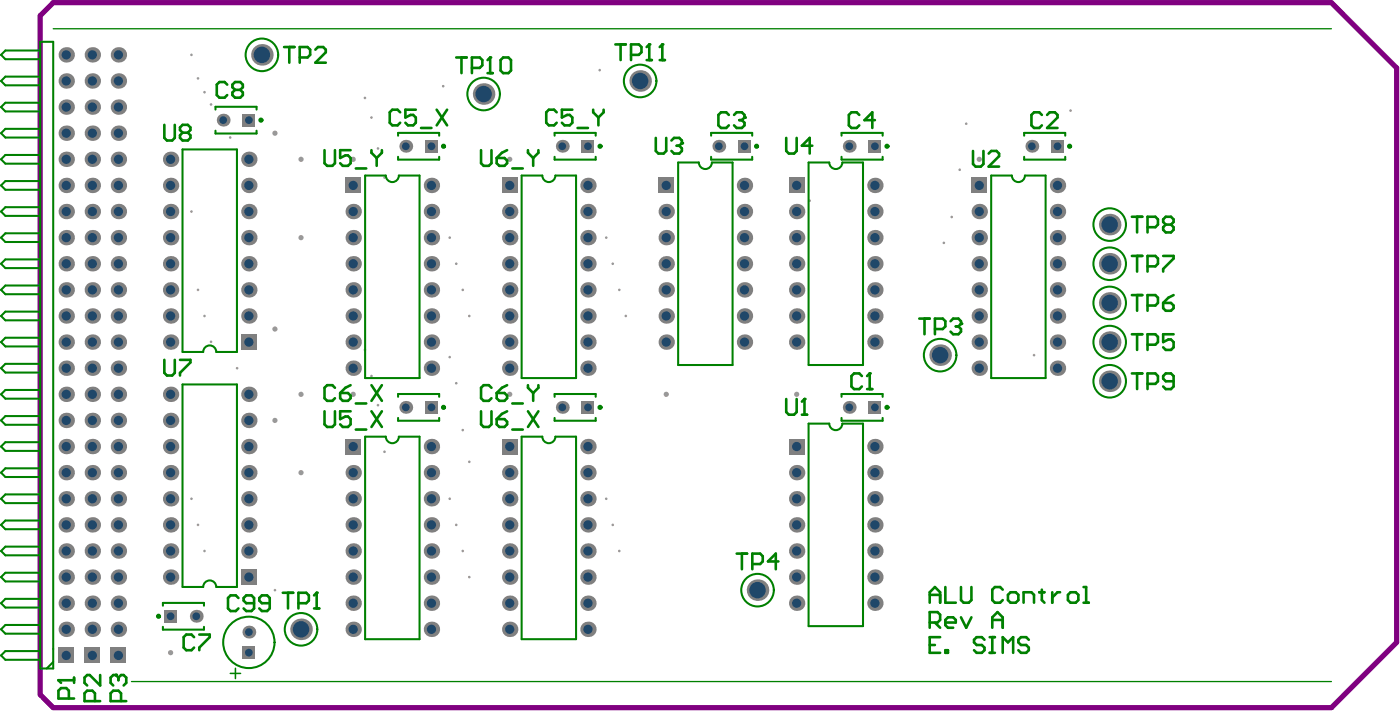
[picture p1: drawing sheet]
<svg xmlns="http://www.w3.org/2000/svg" width="454mm" height="230mm" viewBox="0 0 454 230" stroke-linecap="round" stroke-linejoin="round" font-family="sans-serif">
<path d="M17.3 .9h414.5l21.1 21.1v186.1l-21.1 21.2h-414.5l-4.3-4.2v-220z" fill="none" stroke="#800080" stroke-width="1.7"/>
<g fill="#a6968d">
<circle cx="335.3" cy="115.1" r=".42"/>
<circle cx="143.7" cy="27.9" r=".42"/>
<circle cx="148" cy="124.2" r=".42"/>
<circle cx="145.8" cy="115.7" r=".42"/>
<circle cx="122.6" cy="131.3" r=".42"/>
<circle cx="150.1" cy="139.4" r=".42"/>
<circle cx="124.7" cy="146.4" r=".42"/>
<circle cx="152.2" cy="149.6" r=".42"/>
<circle cx="120.5" cy="121.8" r=".42"/>
<circle cx="118.4" cy="113.4" r=".42"/>
<circle cx="97.6" cy="153.1" r=".85"/>
<circle cx="62.1" cy="68.5" r=".42"/>
<circle cx="68.4" cy="110.7" r=".42"/>
<circle cx="66.3" cy="102.4" r=".42"/>
<circle cx="64.2" cy="93.9" r=".42"/>
<circle cx="62.1" cy="161.6" r=".42"/>
<circle cx="64.2" cy="170.1" r=".42"/>
<circle cx="66.3" cy="178.5" r=".42"/>
<circle cx="64.2" cy="25.4" r=".42"/>
<circle cx="66.3" cy="29.9" r=".42"/>
<circle cx="62.1" cy="17.8" r=".42"/>
<circle cx="68.4" cy="33.9" r=".42"/>
<circle cx="118.4" cy="31.7" r=".42"/>
<circle cx="74.7" cy="44.6" r=".42"/>
<circle cx="306.1" cy="78.7" r=".42"/>
<circle cx="308.7" cy="70.3" r=".42"/>
<circle cx="311.2" cy="55" r=".42"/>
<circle cx="313.3" cy="40.1" r=".42"/>
<circle cx="347.2" cy="35.8" r=".42"/>
<circle cx="202.9" cy="102.4" r=".42"/>
<circle cx="200.8" cy="93.9" r=".42"/>
<circle cx="198.7" cy="85.5" r=".42"/>
<circle cx="196.6" cy="77" r=".42"/>
<circle cx="196.6" cy="161.6" r=".42"/>
<circle cx="198.7" cy="170.1" r=".42"/>
<circle cx="200.8" cy="178.5" r=".42"/>
<circle cx="152.2" cy="102.4" r=".42"/>
<circle cx="150.1" cy="93.9" r=".42"/>
<circle cx="148" cy="85.5" r=".42"/>
<circle cx="145.8" cy="77" r=".42"/>
<circle cx="152.2" cy="187" r=".42"/>
<circle cx="150.1" cy="178.5" r=".42"/>
<circle cx="148" cy="170.1" r=".42"/>
<circle cx="145.8" cy="161.6" r=".42"/>
<circle cx="124.7" cy="57.5" r=".42"/>
<circle cx="120.5" cy="38.1" r=".42"/>
<circle cx="122.6" cy="48.1" r=".42"/>
<circle cx="194.5" cy="22.7" r=".42"/>
<circle cx="76.9" cy="119.3" r=".42"/>
<circle cx="97.6" cy="77" r=".85"/>
<circle cx="258.4" cy="127.8" r=".85"/>
<circle cx="216.1" cy="127.8" r=".85"/>
<circle cx="165.3" cy="127.8" r=".85"/>
<circle cx="114.5" cy="127.8" r=".85"/>
<circle cx="97.6" cy="127.8" r=".85"/>
<circle cx="89.2" cy="136.2" r=".85"/>
<circle cx="89.2" cy="106.6" r=".85"/>
<circle cx="55.3" cy="211.5" r=".85"/>
<circle cx="89.2" cy="191.2" r=".42"/>
<circle cx="262.6" cy="65" r=".42"/>
<circle cx="165.3" cy="51.6" r=".85"/>
<circle cx="114.5" cy="51.6" r=".85"/>
<circle cx="317.6" cy="51.6" r=".85"/>
<circle cx="97.6" cy="51.6" r=".85"/>
<circle cx="89.2" cy="43.2" r=".85"/>
</g>
<g fill="none" stroke="#008000" stroke-width=".67">
<path d="M13 13.5h4.3v203.1h-4.3zM13 16.4h-11.3l-1.4 1.4 1.4 1.4h11.3M13 33.3h-11.3l-1.4 1.4 1.4 1.4h11.3M13 24.8h-11.3l-1.4 1.4 1.4 1.4h11.3M69.9 35.5v-.9h13.3v.9M13 58.7h-11.3l-1.4 1.4 1.4 1.4h11.3M13 50.2h-11.3l-1.4 1.4 1.4 1.4h11.3M13 41.7h-11.3l-1.4 1.5 1.4 1.4h11.3M69.9 42.3v1h13.3v-1M125.1 56.9h-6.7v65.6h17.7v-65.6h-6.8M129.1 50.8v.9h13.3v-.9M129.1 44v-.9h13.3v.9"/>
<path d="M175.9 56.9h-6.7v65.6h17.6v-65.6h-6.7M179.9 50.8v.9h13.3v-.9M179.9 44v-.9h13.3v.9M226.6 52.6h-6.7v65.7h17.7v-65.7h-6.7M230.6 50.8v.9h13.3v-.9M230.6 44v-.9h13.3v.9M268.9 52.6h-6.7v65.7h17.7v-65.7h-6.7M272.9 44v-.9h13.3v.9M272.9 50.8v.9h13.3v-.9M328.2 56.9h-6.8v65.6h17.7v-65.6h-6.7M332.1 50.8v.9h13.4v-.9M332.1 44v-.9h13.4v.9"/>
<path d="M13 75.6h-11.3l-1.4 1.4 1.4 1.4h11.3M13 67.1h-11.3l-1.4 1.4 1.4 1.4h11.3M13 92.5h-11.3l-1.4 1.4 1.4 1.4h11.3M13 84h-11.3l-1.4 1.5 1.4 1.4h11.3M13 117.9h-11.3l-1.4 1.4 1.4 1.4h11.3M13 109.4h-11.3l-1.4 1.4 1.4 1.4h11.3M13 101h-11.3l-1.4 1.4 1.4 1.4h11.3M65.9 114h-6.7v-65.6h17.6v65.6h-6.7M13 134.8h-11.3l-1.4 1.4 1.4 1.4h11.3M13 126.3h-11.3l-1.4 1.5 1.4 1.4h11.3M129.1 135.4v.9h13.3v-.9M129.1 128.6v-.9h13.3v.9"/>
<path d="M179.9 135.4v.9h13.3v-.9M179.9 128.6v-.9h13.3v.9M268.9 137.3h-6.7v65.6h17.7v-65.6h-6.7M272.9 135.4v.9h13.3v-.9M272.9 128.6v-.9h13.3v.9M13 151.7h-11.3l-1.4 1.4 1.4 1.5h11.3M13 143.3h-11.3l-1.4 1.4 1.4 1.4h11.3M125.1 141.5h-6.7v65.6h17.7v-65.6h-6.8M175.9 141.5h-6.7v65.6h17.6v-65.6h-6.7M13 177.1h-11.3l-1.4 1.4 1.4 1.4h11.3M13 168.7h-11.3l-1.4 1.4 1.4 1.4h11.3M13 160.2h-11.3l-1.4 1.4 1.4 1.4h11.3"/>
<path d="M13 194h-11.3l-1.4 1.4 1.4 1.5h11.3M13 185.6h-11.3l-1.4 1.4 1.4 1.4h11.3M52.8 196.3v-1h13.4v1M65.9 190.2h-6.7v-65.6h17.6v65.6h-6.7M13 211h-11.3l-1.4 1.4 1.4 1.4h11.3M13 202.5h-11.3l-1.4 1.4 1.4 1.4h11.3M17.3 214.5l-2.2 2.1M52.8 203.1v.9h13.4v-.9"/>
</g>
<path d="M17.3 9.3h414.5M42.6 220.8h389.2" fill="none" stroke="#008000" stroke-width=".42"/>
<path d="M74.7 218.2h3.3M76.4 216.5v3.4" fill="none" stroke="#008000" stroke-width=".5"/>
<g fill="none" stroke="#008000" stroke-width=".85">
<path d="M199.6 14.4h3.4M201.3 14.4v5.1M204.6 17.8h2.6l.8-.9v-1.7l-.8-.8h-2.6v5.1M209.7 19.5h1.7M210.6 14.4v5.1M53.3 40.5v4.2l.8 .8h1.7l.9-.8v-4.2M59.2 43l-.8-.9v-.8l.8-.8h1.7l.9 .8v.8l-.9 .9M59.2 43l-.8 .8v.9l.8 .8h1.7l.9-.8v-.9l-.9-.8M59.2 43h1.7M105.2 48.7v4.2l.9 .8h1.7l.8-.8v-4.2M113.7 48.7h-3.4v2.5l1.7-.9h.9l.8 .9v1.7l-.8 .8h-1.7l-.9-.8M115.4 54.6h3.4"/>
<path d="M120.5 48.7v.8l1.7 1.7M122.2 51.2v2.5M123.8 48.7v.8l-1.6 1.7M156 48.7v4.2l.8 .8h1.7l.9-.8v-4.2M161.1 51.2h2.5l.9 .8v.9l-.9 .8h-1.7l-.8-.8zM164.5 48.7l-1.7 .8-1.7 1.7M166.1 54.6h3.4M171.2 48.7v.8l1.7 1.7M172.9 51.2v2.5M174.6 48.7v.8l-1.7 1.7M53.3 116.6v4.2l.8 .9h1.7l.9-.9v-4.2M58.4 116.6h3.4v.8l-3.4 3.4v.9"/>
<path d="M105.2 133.3v4.2l.9 .8h1.7l.8-.8v-4.2M113.7 133.3h-3.4v2.5l1.7-.8h.9l.8 .8v1.7l-.8 .8h-1.7l-.9-.8M115.4 139.2h3.4M120.5 133.3l3.3 5M123.8 133.3l-3.3 5M156 133.3v4.2l.8 .8h1.7l.9-.8v-4.2M161.1 135.8h2.5l.9 .8v.9l-.9 .8h-1.7l-.8-.8zM164.5 133.3l-1.7 .8-1.7 1.7M166.1 139.2h3.4M171.2 133.3l3.4 5M174.6 133.3l-3.4 5"/>
</g>
<circle cx="210.6" cy="14.4" r=".42" fill="#008000"/>
<path d="M210.6 14.4l-.9 .8M213.9 19.5h1.7M214.8 14.4v5.1" fill="none" stroke="#008000" stroke-width=".85"/>
<circle cx="214.8" cy="14.4" r=".42" fill="#008000"/>
<path d="M148 18.6h3.3M149.7 18.6v5.1M159 18.6v5.1M214.8 14.4l-.9 .8M153 22h2.6l.8-.8v-1.7l-.8-.9h-2.6v5.1M158.1 23.7h1.7" fill="none" stroke="#008000" stroke-width=".85"/>
<circle cx="159" cy="18.6" r=".42" fill="#008000"/>
<g fill="none" stroke="#008000" stroke-width=".85">
<path d="M159 18.6l-.9 .9M163.2 18.6h1.7l.8 .9v3.4l-.8 .8h-1.7l-.9-.8v-3.4zM367.1 70.2h3.4M368.8 70.2v5.1M372.1 73.6h2.6l.8-.8v-1.7l-.8-.9h-2.6v5.1M378.1 72.8l-.9-.9v-.8l.9-.9h1.7l.8 .9v.8l-.8 .9M378.1 72.8l-.9 .8v.9l.9 .8h1.7l.8-.8v-.9l-.8-.8M378.1 72.8h1.7M367.1 82.9h3.4M367.1 95.6h3.4M368.8 82.9v5.1M368.8 95.6v5.1"/>
<path d="M372.1 86.3h2.6l.8-.8v-1.7l-.8-.9h-2.6v5.1M372.1 99h2.6l.8-.9v-1.6l-.8-.9h-2.6v5.1M377.2 82.9h3.4v.9l-3.4 3.3v.9M377.2 98.1h2.6l.8 .9v.8l-.8 .9h-1.7l-.9-.9zM380.6 95.6l-1.7 .9-1.7 1.6M298.1 103.2h3.4M299.8 103.2v5.1M303.2 106.6h2.5l.9-.8v-1.7l-.9-.9h-2.5v5.1M308.3 104.1l.8-.9h1.7l.9 .9v.8M367.1 108.3h3.4M368.8 108.3v5.1M372.1 111.7h2.6l.8-.9v-1.7l-.8-.8h-2.6v5.1"/>
<path d="M380.6 108.3h-3.4v2.5l1.7-.8h.9l.8 .8v1.7l-.8 .9h-1.7l-.9-.9M367.1 121h3.4M368.8 121v5.1M372.1 124.4h2.6l.8-.9v-1.7l-.8-.8h-2.6v5.1M380.6 123.5h-2.5l-.9-.8v-.9l.9-.8h1.7l.8 .8v3.4l-.8 .9h-1.7l-.9-.9M238.9 179.4h3.4M240.6 179.4v5M244 182.8h2.5l.9-.9v-1.7l-.9-.8h-2.5v5M252.4 181.9h-3.3l2.5-2.5v5"/>
</g>
<circle cx="311.7" cy="104.9" r=".42" fill="#008000"/>
<path d="M310 105.8h.8M310.8 105.8l.9 .8v.9l-.9 .8h-1.7l-.8-.8M311.7 104.9l-.9 .9M37.6 218.7h-.9l-.8 .9v1.6l.8 .9M39.3 227.2v-2.6l-.9-.8h-1.7l-.8 .8v2.6h5" fill="none" stroke="#008000" stroke-width=".85"/>
<circle cx="37.6" cy="218.7" r=".42" fill="#008000"/>
<g fill="none" stroke="#008000" stroke-width=".85">
<path d="M73.7 27.4l-.9-.8h-1.7l-.8 .8v3.4l.8 .9h1.7l.9-.9M76.2 29.1l-.8-.8v-.9l.8-.8h1.7l.9 .8v.9l-.9 .8M76.2 29.1l-.8 .9v.8l.8 .9h1.7l.9-.9v-.8l-.9-.9M76.2 29.1h1.7M129.8 36.4l-.9-.9h-1.7l-.8 .9v3.4l.8 .8h1.7l.9-.8M134.8 35.5h-3.3v2.6l1.7-.9h.8l.8 .9v1.7l-.8 .8h-1.7l-.8-.8M141.6 35.5l3.4 5.1M145 35.5l-3.4 5.1M180.5 36.4l-.8-.9h-1.7l-.8 .9v3.4l.8 .8h1.7l.8-.8M185.6 35.5h-3.4v2.6l1.7-.9h.9l.8 .9v1.7l-.8 .8h-1.7l-.9-.8M192.4 35.5v.9l1.7 1.7M194.1 38.1v2.5"/>
<path d="M195.8 35.5v.9l-1.7 1.7M136.5 41.5h3.4M187.3 41.5h3.4M212.7 44.7v4.2l.8 .9h1.7l.9-.9v-4.2M217.8 45.5l.8-.8h1.7l.8 .8v.9M255 44.7v4.2l.8 .9h1.7l.9-.9v-4.2M263.4 47.2h-3.3l2.5-2.5v5.1M108.6 125.6l-.8-.8h-1.7l-.9 .8v3.4l.9 .9h1.7l.8-.9M110.3 127.3h2.6l.8 .9v.8l-.8 .9h-1.7l-.9-.9zM113.7 124.8l-1.7 .8-1.7 1.7M115.4 130.7h3.4M120.5 124.8l3.3 5.1"/>
<path d="M123.8 124.8l-3.3 5.1M159.4 125.6l-.9-.8h-1.7l-.8 .8v3.4l.8 .9h1.7l.9-.9M161.1 127.3h2.5l.9 .9v.8l-.9 .9h-1.7l-.8-.9zM164.5 124.8l-1.7 .8-1.7 1.7M166.1 130.7h3.4M171.2 124.8v.8l1.7 1.7M172.9 127.3v2.6M174.6 124.8v.8l-1.7 1.7M32.5 218.7v3.4l-3.4-3.4h-.8l-.9 .9v1.6l.9 .9M37.6 218.7l.8 .9M38.4 219.6v.8M38.4 219.6l.9-.9h.8l.8 .9v1.6l-.8 .9"/>
<path d="M62.9 206.4l-.8-.8h-1.7l-.8 .8v3.4l.8 .9h1.7l.8-.9M64.6 205.6h3.4v.8l-3.4 3.4v.9M30.8 227.2v-2.6l-.9-.8h-1.6l-.9 .8v2.6h5.1"/>
</g>
<circle cx="221.1" cy="46.4" r=".42" fill="#008000"/>
<path d="M219.4 47.2h.9M220.3 47.2l.8 .9v.8l-.8 .9h-1.7l-.8-.9M221.1 46.4l-.8 .8M315.5 48.9v4.2l.9 .9h1.7l.8-.9v-4.2M320.6 49.8l.9-.9h1.7l.8 .9v.8l-3.4 3.4h3.4M255 129.3v4.2l.8 .9h1.7l.9-.9v-4.2M260.1 134.4h1.6M260.9 129.3v5.1" fill="none" stroke="#008000" stroke-width=".85"/>
<circle cx="260.9" cy="129.3" r=".42" fill="#008000"/>
<path d="M92.1 15.2h3.4M93.8 15.2v5.1M97.2 18.6h2.5l.9-.8v-1.7l-.9-.9h-2.5v5.1M102.3 16.1l.8-.9h1.7l.9 .9v.8l-3.4 3.4h3.4M260.9 129.3l-.8 .8M91.7 192.1h3.4M93.4 192.1v5M96.8 195.4h2.5l.9-.8v-1.7l-.9-.8h-2.5v5M101.9 197.1h1.6M102.7 192.1v5" fill="none" stroke="#008000" stroke-width=".85"/>
<circle cx="102.7" cy="192.1" r=".42" fill="#008000"/>
<path d="M236.4 37.2l-.9-.8h-1.7l-.8 .8v3.4l.8 .9h1.7l.9-.9M238.1 37.2l.8-.8h1.7l.8 .8v.9M278.7 37.2l-.9-.8h-1.7l-.8 .8v3.4l.8 .9h1.7l.9-.9M283.7 38.9h-3.3l2.5-2.5v5.1M102.7 192.1l-.8 .8" fill="none" stroke="#008000" stroke-width=".85"/>
<circle cx="241.4" cy="38.1" r=".42" fill="#008000"/>
<path d="M239.7 38.9h.9M240.6 38.9l.8 .9v.8l-.8 .9h-1.7l-.8-.9M241.4 38.1l-.8 .8M337.9 37.2l-.9-.8h-1.7l-.8 .8v3.4l.8 .9h1.7l.9-.9M339.6 37.2l.8-.8h1.7l.9 .8v.9l-3.4 3.4h3.4M279.5 121.8l-.8-.8h-1.7l-.9 .8v3.4l.9 .9h1.7l.8-.9M281.2 126.1h1.7M282 121v5.1M77.3 193.8l-.8-.9h-1.7l-.9 .9v3.3l.9 .9h1.7l.8-.9M82.4 195.4h-2.5l-.9-.8v-.8l.9-.9h1.7l.8 .9v3.3l-.8 .9h-1.7l-.9-.9M87.5 195.4h-2.6l-.8-.8v-.8l.8-.9h1.7l.9 .9v3.3l-.9 .9h-1.7l-.8-.9" fill="none" stroke="#008000" stroke-width=".85"/>
<circle cx="282" cy="121" r=".42" fill="#008000"/>
<path d="M282 121l-.8 .8M24 219.6v1.6M19 220.4h5M22.3 226.3v-2.5l-.8-.9h-1.7l-.8 .9v2.5h5" fill="none" stroke="#008000" stroke-width=".85"/>
<circle cx="19" cy="220.4" r=".42" fill="#008000"/>
<g fill="none" stroke="#008000" stroke-width=".85">
<path d="M301.5 195.3v-3.4l1.7-1.7 1.7 1.7v3.4M301.5 192.7h3.4M306.6 190.2v5.1h3.4M311.7 190.2v4.2l.8 .9h1.7l.8-.9v-4.2M325.2 191l-.9-.8h-1.7l-.8 .8v3.4l.8 .9h1.7l.9-.9M327.7 191.9h1.7l.9 .8v1.7l-.9 .9h-1.7l-.8-.9v-1.7zM332 195.3v-3.4h2.5l.8 .8v2.6M337 191.9h1.7M337.9 191v3.4l.8 .9M341.3 191.9v3.4M343.8 191.9h-.9l-1.6 1.7M347.2 191.9h1.7l.8 .8v1.7l-.8 .9h-1.7l-.9-.9v-1.7z"/>
<path d="M351.4 195.3h1.7M351.4 190.2h.8v5.1M301.5 201.7h2.5l.9-.8v-1.7l-.9-.9h-2.5v5.1M301.5 209h1.7M303.2 201.7l1.7 1.7M304.9 206.4h-3.4v5.1h3.4M306.6 201.7h3.4v-.8l-.9-.9h-1.7l-.8 .9v1.7l.8 .8h1.7M306.6 210.7h.8v.8h-.8zM311.7 200l1.6 3.4 1.7-3.4M319.3 207.3l-.9-.9h-1.7l-.8 .9v.8l.8 .9h1.7l.9 .8v.9l-.9 .8h-1.7l-.8-.8M321 206.4h1.6M321 211.5h1.6"/>
<path d="M321.8 203.4v-3.4l1.7-1.7 1.7 1.7v3.4M321.8 206.4v5.1M321.8 200.9h3.4M325.2 211.5v-5.1l1.7 1.7 1.7-1.7v5.1M333.6 207.3l-.8-.9h-1.7l-.8 .9v.8l.8 .9h1.7l.8 .8v.9l-.8 .8h-1.7l-.8-.8M19 220.4l.8 .8"/>
</g>
<g fill="none" stroke="#008000" stroke-width=".67">
<path d="M125.1 56.9a2.11 2.11 0 0 0 2.1 2.1 2.11 2.11 0 0 0 2.1-2.1M175.9 56.9a2.11 2.11 0 0 0 2.1 2.1 2.11 2.11 0 0 0 2.1-2.1M226.6 52.6a2.11 2.11 0 0 0 2.2 2.2 2.11 2.11 0 0 0 2.1-2.2M268.9 52.6a2.11 2.11 0 0 0 2.2 2.2 2.11 2.11 0 0 0 2.1-2.2M328.2 56.9a2.11 2.11 0 0 0 2.1 2.1 2.11 2.11 0 0 0 2.1-2.1M65.9 114a2.11 2.11 0 0 1 2.1-2.1 2.11 2.11 0 0 1 2.1 2.1M268.9 137.3a2.11 2.11 0 0 0 2.2 2.1 2.11 2.11 0 0 0 2.1-2.1M125.1 141.5a2.11 2.11 0 0 0 2.1 2.1 2.11 2.11 0 0 0 2.1-2.1M175.9 141.5a2.11 2.11 0 0 0 2.1 2.1 2.11 2.11 0 0 0 2.1-2.1M65.9 190.2a2.11 2.11 0 0 1 2.1-2.1 2.11 2.11 0 0 1 2.1 2.1"/>
<circle cx="84.9" cy="17.8" r="5.3"/>
<circle cx="156.8" cy="30.5" r="5.3"/>
<circle cx="207.6" cy="26.2" r="5.3"/>
<circle cx="359.9" cy="72.8" r="5.3"/>
<circle cx="359.9" cy="85.5" r="5.3"/>
<circle cx="359.9" cy="98.1" r="5.3"/>
<circle cx="304.9" cy="115.1" r="5.3"/>
<circle cx="359.9" cy="110.8" r="5.3"/>
<circle cx="359.9" cy="123.5" r="5.3"/>
<circle cx="245.7" cy="191.2" r="5.3"/>
<circle cx="80.7" cy="208.1" r="8.3"/>
<circle cx="97.6" cy="203.9" r="5.3"/>
</g>
<g fill="none" stroke="#008000" stroke-width=".83">
<circle cx="84.6" cy="38.9" r=".42"/>
<circle cx="143.8" cy="47.4" r=".42"/>
<circle cx="194.6" cy="47.4" r=".42"/>
<circle cx="245.4" cy="47.4" r=".42"/>
<circle cx="287.7" cy="47.4" r=".42"/>
<circle cx="346.9" cy="47.4" r=".42"/>
<circle cx="143.8" cy="132" r=".42"/>
<circle cx="194.6" cy="132" r=".42"/>
<circle cx="287.7" cy="132" r=".42"/>
<circle cx="51.4" cy="199.7" r=".42"/>
</g>
<circle cx="21.5" cy="195.4" r="2.5" fill="#808080"/>
<circle cx="21.5" cy="195.4" r="1.5" fill="#1f4769"/>
<circle cx="21.5" cy="187" r="2.5" fill="#808080"/>
<circle cx="21.5" cy="187" r="1.5" fill="#1f4769"/>
<circle cx="21.5" cy="178.5" r="2.5" fill="#808080"/>
<circle cx="21.5" cy="178.5" r="1.5" fill="#1f4769"/>
<path d="M19 209.9h5v5h-5z" fill-rule="evenodd" fill="#808080"/>
<circle cx="21.5" cy="212.4" r="1.5" fill="#1f4769"/>
<circle cx="21.5" cy="170.1" r="2.5" fill="#808080"/>
<circle cx="21.5" cy="170.1" r="1.5" fill="#1f4769"/>
<circle cx="21.5" cy="203.9" r="2.5" fill="#808080"/>
<circle cx="21.5" cy="203.9" r="1.5" fill="#1f4769"/>
<circle cx="29.9" cy="170.1" r="2.5" fill="#808080"/>
<circle cx="29.9" cy="170.1" r="1.5" fill="#1f4769"/>
<circle cx="29.9" cy="178.5" r="2.5" fill="#808080"/>
<circle cx="29.9" cy="178.5" r="1.5" fill="#1f4769"/>
<circle cx="29.9" cy="187" r="2.5" fill="#808080"/>
<circle cx="29.9" cy="187" r="1.5" fill="#1f4769"/>
<circle cx="29.9" cy="195.4" r="2.5" fill="#808080"/>
<circle cx="29.9" cy="195.4" r="1.5" fill="#1f4769"/>
<circle cx="29.9" cy="203.9" r="2.5" fill="#808080"/>
<circle cx="29.9" cy="203.9" r="1.5" fill="#1f4769"/>
<path d="M27.4 209.9h5v5h-5z" fill-rule="evenodd" fill="#808080"/>
<circle cx="29.9" cy="212.4" r="1.5" fill="#1f4769"/>
<path d="M35.9 209.9h5v5h-5z" fill-rule="evenodd" fill="#808080"/>
<circle cx="38.4" cy="212.4" r="1.5" fill="#1f4769"/>
<circle cx="38.4" cy="203.9" r="2.5" fill="#808080"/>
<circle cx="38.4" cy="203.9" r="1.5" fill="#1f4769"/>
<circle cx="38.4" cy="195.4" r="2.5" fill="#808080"/>
<circle cx="38.4" cy="195.4" r="1.5" fill="#1f4769"/>
<circle cx="38.4" cy="187" r="2.5" fill="#808080"/>
<circle cx="38.4" cy="187" r="1.5" fill="#1f4769"/>
<circle cx="38.4" cy="178.5" r="2.5" fill="#808080"/>
<circle cx="38.4" cy="178.5" r="1.5" fill="#1f4769"/>
<circle cx="38.4" cy="170.1" r="2.5" fill="#808080"/>
<circle cx="38.4" cy="170.1" r="1.5" fill="#1f4769"/>
<circle cx="55.3" cy="170.1" r="2.5" fill="#808080"/>
<circle cx="55.3" cy="170.1" r="1.5" fill="#1f4769"/>
<path d="M53.2 197.6h4.2v4.2h-4.2z" fill-rule="evenodd" fill="#808080"/>
<circle cx="55.3" cy="199.7" r="1.25" fill="#1f4769"/>
<circle cx="55.3" cy="187" r="2.5" fill="#808080"/>
<circle cx="55.3" cy="187" r="1.5" fill="#1f4769"/>
<circle cx="55.3" cy="178.5" r="2.5" fill="#808080"/>
<circle cx="55.3" cy="178.5" r="1.5" fill="#1f4769"/>
<circle cx="63.7" cy="199.7" r="2.08" fill="#808080"/>
<circle cx="63.7" cy="199.7" r="1.25" fill="#1f4769"/>
<path d="M78.6 209.4h4.2v4.1h-4.2z" fill-rule="evenodd" fill="#808080"/>
<circle cx="80.7" cy="211.5" r="1.25" fill="#1f4769"/>
<circle cx="80.7" cy="170.1" r="2.5" fill="#808080"/>
<circle cx="80.7" cy="170.1" r="1.5" fill="#1f4769"/>
<circle cx="80.7" cy="204.8" r="2.08" fill="#808080"/>
<circle cx="80.7" cy="204.8" r="1.25" fill="#1f4769"/>
<path d="M78.2 184.5h5v5h-5z" fill-rule="evenodd" fill="#808080"/>
<circle cx="80.7" cy="187" r="1.5" fill="#1f4769"/>
<circle cx="80.7" cy="178.5" r="2.5" fill="#808080"/>
<circle cx="80.7" cy="178.5" r="1.5" fill="#1f4769"/>
<circle cx="21.5" cy="161.6" r="2.5" fill="#808080"/>
<circle cx="21.5" cy="161.6" r="1.5" fill="#1f4769"/>
<circle cx="21.5" cy="136.2" r="2.5" fill="#808080"/>
<circle cx="21.5" cy="136.2" r="1.5" fill="#1f4769"/>
<circle cx="21.5" cy="144.7" r="2.5" fill="#808080"/>
<circle cx="21.5" cy="144.7" r="1.5" fill="#1f4769"/>
<circle cx="21.5" cy="127.8" r="2.5" fill="#808080"/>
<circle cx="21.5" cy="127.8" r="1.5" fill="#1f4769"/>
<circle cx="21.5" cy="153.1" r="2.5" fill="#808080"/>
<circle cx="21.5" cy="153.1" r="1.5" fill="#1f4769"/>
<circle cx="21.5" cy="119.3" r="2.5" fill="#808080"/>
<circle cx="21.5" cy="119.3" r="1.5" fill="#1f4769"/>
<circle cx="29.9" cy="161.6" r="2.5" fill="#808080"/>
<circle cx="29.9" cy="161.6" r="1.5" fill="#1f4769"/>
<circle cx="29.9" cy="127.8" r="2.5" fill="#808080"/>
<circle cx="29.9" cy="127.8" r="1.5" fill="#1f4769"/>
<circle cx="29.9" cy="119.3" r="2.5" fill="#808080"/>
<circle cx="29.9" cy="119.3" r="1.5" fill="#1f4769"/>
<circle cx="29.9" cy="144.7" r="2.5" fill="#808080"/>
<circle cx="29.9" cy="144.7" r="1.5" fill="#1f4769"/>
<circle cx="29.9" cy="153.1" r="2.5" fill="#808080"/>
<circle cx="29.9" cy="153.1" r="1.5" fill="#1f4769"/>
<circle cx="29.9" cy="136.2" r="2.5" fill="#808080"/>
<circle cx="29.9" cy="136.2" r="1.5" fill="#1f4769"/>
<circle cx="38.4" cy="161.6" r="2.5" fill="#808080"/>
<circle cx="38.4" cy="161.6" r="1.5" fill="#1f4769"/>
<circle cx="38.4" cy="153.1" r="2.5" fill="#808080"/>
<circle cx="38.4" cy="153.1" r="1.5" fill="#1f4769"/>
<circle cx="38.4" cy="119.3" r="2.5" fill="#808080"/>
<circle cx="38.4" cy="119.3" r="1.5" fill="#1f4769"/>
<circle cx="38.4" cy="144.7" r="2.5" fill="#808080"/>
<circle cx="38.4" cy="144.7" r="1.5" fill="#1f4769"/>
<circle cx="38.4" cy="127.8" r="2.5" fill="#808080"/>
<circle cx="38.4" cy="127.8" r="1.5" fill="#1f4769"/>
<circle cx="38.4" cy="136.2" r="2.5" fill="#808080"/>
<circle cx="38.4" cy="136.2" r="1.5" fill="#1f4769"/>
<circle cx="55.3" cy="161.6" r="2.5" fill="#808080"/>
<circle cx="55.3" cy="161.6" r="1.5" fill="#1f4769"/>
<circle cx="55.3" cy="144.7" r="2.5" fill="#808080"/>
<circle cx="55.3" cy="144.7" r="1.5" fill="#1f4769"/>
<circle cx="55.3" cy="136.2" r="2.5" fill="#808080"/>
<circle cx="55.3" cy="136.2" r="1.5" fill="#1f4769"/>
<circle cx="55.3" cy="153.1" r="2.5" fill="#808080"/>
<circle cx="55.3" cy="153.1" r="1.5" fill="#1f4769"/>
<circle cx="55.3" cy="127.8" r="2.5" fill="#808080"/>
<circle cx="55.3" cy="127.8" r="1.5" fill="#1f4769"/>
<circle cx="80.7" cy="161.6" r="2.5" fill="#808080"/>
<circle cx="80.7" cy="161.6" r="1.5" fill="#1f4769"/>
<circle cx="80.7" cy="144.7" r="2.5" fill="#808080"/>
<circle cx="80.7" cy="144.7" r="1.5" fill="#1f4769"/>
<circle cx="80.7" cy="127.8" r="2.5" fill="#808080"/>
<circle cx="80.7" cy="127.8" r="1.5" fill="#1f4769"/>
<circle cx="80.7" cy="136.2" r="2.5" fill="#808080"/>
<circle cx="80.7" cy="136.2" r="1.5" fill="#1f4769"/>
<circle cx="80.7" cy="153.1" r="2.5" fill="#808080"/>
<circle cx="80.7" cy="153.1" r="1.5" fill="#1f4769"/>
<circle cx="97.6" cy="203.9" r="3.5" fill="#808080"/>
<circle cx="97.6" cy="203.9" r="2.67" fill="#1f4769"/>
<circle cx="114.5" cy="203.9" r="2.5" fill="#808080"/>
<circle cx="114.5" cy="203.9" r="1.5" fill="#1f4769"/>
<circle cx="114.5" cy="195.4" r="2.5" fill="#808080"/>
<circle cx="114.5" cy="195.4" r="1.5" fill="#1f4769"/>
<circle cx="114.5" cy="187" r="2.5" fill="#808080"/>
<circle cx="114.5" cy="187" r="1.5" fill="#1f4769"/>
<circle cx="114.5" cy="178.5" r="2.5" fill="#808080"/>
<circle cx="114.5" cy="178.5" r="1.5" fill="#1f4769"/>
<circle cx="114.5" cy="170.1" r="2.5" fill="#808080"/>
<circle cx="114.5" cy="170.1" r="1.5" fill="#1f4769"/>
<circle cx="139.9" cy="195.4" r="2.5" fill="#808080"/>
<circle cx="139.9" cy="195.4" r="1.5" fill="#1f4769"/>
<circle cx="139.9" cy="203.9" r="2.5" fill="#808080"/>
<circle cx="139.9" cy="203.9" r="1.5" fill="#1f4769"/>
<circle cx="139.9" cy="187" r="2.5" fill="#808080"/>
<circle cx="139.9" cy="187" r="1.5" fill="#1f4769"/>
<circle cx="139.9" cy="178.5" r="2.5" fill="#808080"/>
<circle cx="139.9" cy="178.5" r="1.5" fill="#1f4769"/>
<circle cx="139.9" cy="170.1" r="2.5" fill="#808080"/>
<circle cx="139.9" cy="170.1" r="1.5" fill="#1f4769"/>
<circle cx="139.9" cy="161.6" r="2.5" fill="#808080"/>
<circle cx="139.9" cy="161.6" r="1.5" fill="#1f4769"/>
<circle cx="165.3" cy="203.9" r="2.5" fill="#808080"/>
<circle cx="165.3" cy="203.9" r="1.5" fill="#1f4769"/>
<circle cx="165.3" cy="195.4" r="2.5" fill="#808080"/>
<circle cx="165.3" cy="195.4" r="1.5" fill="#1f4769"/>
<circle cx="165.3" cy="187" r="2.5" fill="#808080"/>
<circle cx="165.3" cy="187" r="1.5" fill="#1f4769"/>
<circle cx="165.3" cy="178.5" r="2.5" fill="#808080"/>
<circle cx="165.3" cy="178.5" r="1.5" fill="#1f4769"/>
<circle cx="165.3" cy="170.1" r="2.5" fill="#808080"/>
<circle cx="165.3" cy="170.1" r="1.5" fill="#1f4769"/>
<circle cx="165.3" cy="161.6" r="2.5" fill="#808080"/>
<circle cx="165.3" cy="161.6" r="1.5" fill="#1f4769"/>
<circle cx="190.7" cy="203.9" r="2.5" fill="#808080"/>
<circle cx="190.7" cy="203.9" r="1.5" fill="#1f4769"/>
<circle cx="190.7" cy="195.4" r="2.5" fill="#808080"/>
<circle cx="190.7" cy="195.4" r="1.5" fill="#1f4769"/>
<circle cx="190.7" cy="187" r="2.5" fill="#808080"/>
<circle cx="190.7" cy="187" r="1.5" fill="#1f4769"/>
<circle cx="190.7" cy="178.5" r="2.5" fill="#808080"/>
<circle cx="190.7" cy="178.5" r="1.5" fill="#1f4769"/>
<circle cx="190.7" cy="170.1" r="2.5" fill="#808080"/>
<circle cx="190.7" cy="170.1" r="1.5" fill="#1f4769"/>
<circle cx="190.7" cy="161.6" r="2.5" fill="#808080"/>
<circle cx="190.7" cy="161.6" r="1.5" fill="#1f4769"/>
<circle cx="114.5" cy="161.6" r="2.5" fill="#808080"/>
<circle cx="114.5" cy="161.6" r="1.5" fill="#1f4769"/>
<circle cx="114.5" cy="153.1" r="2.5" fill="#808080"/>
<circle cx="114.5" cy="153.1" r="1.5" fill="#1f4769"/>
<path d="M112 142.2h5v5h-5z" fill-rule="evenodd" fill="#808080"/>
<circle cx="114.5" cy="144.7" r="1.5" fill="#1f4769"/>
<circle cx="114.5" cy="119.3" r="2.5" fill="#808080"/>
<circle cx="114.5" cy="119.3" r="1.5" fill="#1f4769"/>
<circle cx="131.6" cy="132" r="2.08" fill="#808080"/>
<circle cx="131.6" cy="132" r="1.25" fill="#1f4769"/>
<circle cx="139.9" cy="153.1" r="2.5" fill="#808080"/>
<circle cx="139.9" cy="153.1" r="1.5" fill="#1f4769"/>
<circle cx="139.9" cy="144.7" r="2.5" fill="#808080"/>
<circle cx="139.9" cy="144.7" r="1.5" fill="#1f4769"/>
<path d="M137.8 129.9h4.2v4.2h-4.2z" fill-rule="evenodd" fill="#808080"/>
<circle cx="139.9" cy="132" r="1.25" fill="#1f4769"/>
<circle cx="139.9" cy="119.3" r="2.5" fill="#808080"/>
<circle cx="139.9" cy="119.3" r="1.5" fill="#1f4769"/>
<circle cx="165.3" cy="153.1" r="2.5" fill="#808080"/>
<circle cx="165.3" cy="153.1" r="1.5" fill="#1f4769"/>
<path d="M162.8 142.2h5v5h-5z" fill-rule="evenodd" fill="#808080"/>
<circle cx="165.3" cy="144.7" r="1.5" fill="#1f4769"/>
<circle cx="165.3" cy="119.3" r="2.5" fill="#808080"/>
<circle cx="165.3" cy="119.3" r="1.5" fill="#1f4769"/>
<circle cx="182.4" cy="132" r="2.08" fill="#808080"/>
<circle cx="182.4" cy="132" r="1.25" fill="#1f4769"/>
<circle cx="190.7" cy="153.1" r="2.5" fill="#808080"/>
<circle cx="190.7" cy="153.1" r="1.5" fill="#1f4769"/>
<circle cx="190.7" cy="144.7" r="2.5" fill="#808080"/>
<circle cx="190.7" cy="144.7" r="1.5" fill="#1f4769"/>
<path d="M188.6 129.9h4.2v4.2h-4.2z" fill-rule="evenodd" fill="#808080"/>
<circle cx="190.7" cy="132" r="1.25" fill="#1f4769"/>
<circle cx="190.7" cy="119.3" r="2.5" fill="#808080"/>
<circle cx="190.7" cy="119.3" r="1.5" fill="#1f4769"/>
<circle cx="21.5" cy="110.8" r="2.5" fill="#808080"/>
<circle cx="21.5" cy="110.8" r="1.5" fill="#1f4769"/>
<circle cx="21.5" cy="85.5" r="2.5" fill="#808080"/>
<circle cx="21.5" cy="85.5" r="1.5" fill="#1f4769"/>
<circle cx="21.5" cy="93.9" r="2.5" fill="#808080"/>
<circle cx="21.5" cy="93.9" r="1.5" fill="#1f4769"/>
<circle cx="21.5" cy="102.4" r="2.5" fill="#808080"/>
<circle cx="21.5" cy="102.4" r="1.5" fill="#1f4769"/>
<circle cx="21.5" cy="77" r="2.5" fill="#808080"/>
<circle cx="21.5" cy="77" r="1.5" fill="#1f4769"/>
<circle cx="21.5" cy="68.5" r="2.5" fill="#808080"/>
<circle cx="21.5" cy="68.5" r="1.5" fill="#1f4769"/>
<circle cx="29.9" cy="85.5" r="2.5" fill="#808080"/>
<circle cx="29.9" cy="85.5" r="1.5" fill="#1f4769"/>
<circle cx="29.9" cy="110.8" r="2.5" fill="#808080"/>
<circle cx="29.9" cy="110.8" r="1.5" fill="#1f4769"/>
<circle cx="29.9" cy="102.4" r="2.5" fill="#808080"/>
<circle cx="29.9" cy="102.4" r="1.5" fill="#1f4769"/>
<circle cx="29.9" cy="93.9" r="2.5" fill="#808080"/>
<circle cx="29.9" cy="93.9" r="1.5" fill="#1f4769"/>
<circle cx="29.9" cy="77" r="2.5" fill="#808080"/>
<circle cx="29.9" cy="77" r="1.5" fill="#1f4769"/>
<circle cx="38.4" cy="110.8" r="2.5" fill="#808080"/>
<circle cx="38.4" cy="110.8" r="1.5" fill="#1f4769"/>
<circle cx="38.4" cy="93.9" r="2.5" fill="#808080"/>
<circle cx="38.4" cy="93.9" r="1.5" fill="#1f4769"/>
<circle cx="38.4" cy="85.5" r="2.5" fill="#808080"/>
<circle cx="38.4" cy="85.5" r="1.5" fill="#1f4769"/>
<circle cx="38.4" cy="102.4" r="2.5" fill="#808080"/>
<circle cx="38.4" cy="102.4" r="1.5" fill="#1f4769"/>
<circle cx="38.4" cy="77" r="2.5" fill="#808080"/>
<circle cx="38.4" cy="77" r="1.5" fill="#1f4769"/>
<circle cx="38.4" cy="68.5" r="2.5" fill="#808080"/>
<circle cx="38.4" cy="68.5" r="1.5" fill="#1f4769"/>
<circle cx="55.3" cy="102.4" r="2.5" fill="#808080"/>
<circle cx="55.3" cy="102.4" r="1.5" fill="#1f4769"/>
<circle cx="55.3" cy="93.9" r="2.5" fill="#808080"/>
<circle cx="55.3" cy="93.9" r="1.5" fill="#1f4769"/>
<circle cx="55.3" cy="110.8" r="2.5" fill="#808080"/>
<circle cx="55.3" cy="110.8" r="1.5" fill="#1f4769"/>
<circle cx="55.3" cy="85.5" r="2.5" fill="#808080"/>
<circle cx="55.3" cy="85.5" r="1.5" fill="#1f4769"/>
<circle cx="55.3" cy="77" r="2.5" fill="#808080"/>
<circle cx="55.3" cy="77" r="1.5" fill="#1f4769"/>
<circle cx="80.7" cy="85.5" r="2.5" fill="#808080"/>
<circle cx="80.7" cy="85.5" r="1.5" fill="#1f4769"/>
<circle cx="80.7" cy="102.4" r="2.5" fill="#808080"/>
<circle cx="80.7" cy="102.4" r="1.5" fill="#1f4769"/>
<circle cx="80.7" cy="93.9" r="2.5" fill="#808080"/>
<circle cx="80.7" cy="93.9" r="1.5" fill="#1f4769"/>
<path d="M78.2 108.3h5v5h-5z" fill-rule="evenodd" fill="#808080"/>
<circle cx="80.7" cy="110.8" r="1.5" fill="#1f4769"/>
<circle cx="80.7" cy="77" r="2.5" fill="#808080"/>
<circle cx="80.7" cy="77" r="1.5" fill="#1f4769"/>
<circle cx="80.7" cy="68.5" r="2.5" fill="#808080"/>
<circle cx="80.7" cy="68.5" r="1.5" fill="#1f4769"/>
<circle cx="21.5" cy="60.1" r="2.5" fill="#808080"/>
<circle cx="21.5" cy="60.1" r="1.5" fill="#1f4769"/>
<circle cx="21.5" cy="51.6" r="2.5" fill="#808080"/>
<circle cx="21.5" cy="51.6" r="1.5" fill="#1f4769"/>
<circle cx="21.5" cy="34.7" r="2.5" fill="#808080"/>
<circle cx="21.5" cy="34.7" r="1.5" fill="#1f4769"/>
<circle cx="21.5" cy="17.8" r="2.5" fill="#808080"/>
<circle cx="21.5" cy="17.8" r="1.5" fill="#1f4769"/>
<circle cx="21.5" cy="26.2" r="2.5" fill="#808080"/>
<circle cx="21.5" cy="26.2" r="1.5" fill="#1f4769"/>
<circle cx="21.5" cy="43.2" r="2.5" fill="#808080"/>
<circle cx="21.5" cy="43.2" r="1.5" fill="#1f4769"/>
<circle cx="29.9" cy="68.5" r="2.5" fill="#808080"/>
<circle cx="29.9" cy="68.5" r="1.5" fill="#1f4769"/>
<circle cx="29.9" cy="60.1" r="2.5" fill="#808080"/>
<circle cx="29.9" cy="60.1" r="1.5" fill="#1f4769"/>
<circle cx="29.9" cy="51.6" r="2.5" fill="#808080"/>
<circle cx="29.9" cy="51.6" r="1.5" fill="#1f4769"/>
<circle cx="29.9" cy="43.2" r="2.5" fill="#808080"/>
<circle cx="29.9" cy="43.2" r="1.5" fill="#1f4769"/>
<circle cx="29.9" cy="26.2" r="2.5" fill="#808080"/>
<circle cx="29.9" cy="26.2" r="1.5" fill="#1f4769"/>
<circle cx="29.9" cy="34.7" r="2.5" fill="#808080"/>
<circle cx="29.9" cy="34.7" r="1.5" fill="#1f4769"/>
<circle cx="29.9" cy="17.8" r="2.5" fill="#808080"/>
<circle cx="29.9" cy="17.8" r="1.5" fill="#1f4769"/>
<circle cx="38.4" cy="60.1" r="2.5" fill="#808080"/>
<circle cx="38.4" cy="60.1" r="1.5" fill="#1f4769"/>
<circle cx="38.4" cy="51.6" r="2.5" fill="#808080"/>
<circle cx="38.4" cy="51.6" r="1.5" fill="#1f4769"/>
<circle cx="38.4" cy="43.2" r="2.5" fill="#808080"/>
<circle cx="38.4" cy="43.2" r="1.5" fill="#1f4769"/>
<circle cx="38.4" cy="34.7" r="2.5" fill="#808080"/>
<circle cx="38.4" cy="34.7" r="1.5" fill="#1f4769"/>
<circle cx="38.4" cy="26.2" r="2.5" fill="#808080"/>
<circle cx="38.4" cy="26.2" r="1.5" fill="#1f4769"/>
<circle cx="38.4" cy="17.8" r="2.5" fill="#808080"/>
<circle cx="38.4" cy="17.8" r="1.5" fill="#1f4769"/>
<circle cx="55.3" cy="68.5" r="2.5" fill="#808080"/>
<circle cx="55.3" cy="68.5" r="1.5" fill="#1f4769"/>
<circle cx="55.3" cy="60.1" r="2.5" fill="#808080"/>
<circle cx="55.3" cy="60.1" r="1.5" fill="#1f4769"/>
<circle cx="55.3" cy="51.6" r="2.5" fill="#808080"/>
<circle cx="55.3" cy="51.6" r="1.5" fill="#1f4769"/>
<circle cx="72.4" cy="38.9" r="2.08" fill="#808080"/>
<circle cx="72.4" cy="38.9" r="1.25" fill="#1f4769"/>
<circle cx="80.7" cy="60.1" r="2.5" fill="#808080"/>
<circle cx="80.7" cy="60.1" r="1.5" fill="#1f4769"/>
<circle cx="80.7" cy="51.6" r="2.5" fill="#808080"/>
<circle cx="80.7" cy="51.6" r="1.5" fill="#1f4769"/>
<path d="M78.6 36.8h4.2v4.2h-4.2z" fill-rule="evenodd" fill="#808080"/>
<circle cx="80.7" cy="38.9" r="1.25" fill="#1f4769"/>
<circle cx="114.5" cy="93.9" r="2.5" fill="#808080"/>
<circle cx="114.5" cy="93.9" r="1.5" fill="#1f4769"/>
<circle cx="114.5" cy="85.5" r="2.5" fill="#808080"/>
<circle cx="114.5" cy="85.5" r="1.5" fill="#1f4769"/>
<circle cx="114.5" cy="110.8" r="2.5" fill="#808080"/>
<circle cx="114.5" cy="110.8" r="1.5" fill="#1f4769"/>
<circle cx="114.5" cy="102.4" r="2.5" fill="#808080"/>
<circle cx="114.5" cy="102.4" r="1.5" fill="#1f4769"/>
<circle cx="114.5" cy="77" r="2.5" fill="#808080"/>
<circle cx="114.5" cy="77" r="1.5" fill="#1f4769"/>
<circle cx="139.9" cy="85.5" r="2.5" fill="#808080"/>
<circle cx="139.9" cy="85.5" r="1.5" fill="#1f4769"/>
<circle cx="139.9" cy="93.9" r="2.5" fill="#808080"/>
<circle cx="139.9" cy="93.9" r="1.5" fill="#1f4769"/>
<circle cx="139.9" cy="102.4" r="2.5" fill="#808080"/>
<circle cx="139.9" cy="102.4" r="1.5" fill="#1f4769"/>
<circle cx="139.9" cy="110.8" r="2.5" fill="#808080"/>
<circle cx="139.9" cy="110.8" r="1.5" fill="#1f4769"/>
<circle cx="139.9" cy="77" r="2.5" fill="#808080"/>
<circle cx="139.9" cy="77" r="1.5" fill="#1f4769"/>
<circle cx="165.3" cy="93.9" r="2.5" fill="#808080"/>
<circle cx="165.3" cy="93.9" r="1.5" fill="#1f4769"/>
<circle cx="165.3" cy="102.4" r="2.5" fill="#808080"/>
<circle cx="165.3" cy="102.4" r="1.5" fill="#1f4769"/>
<circle cx="165.3" cy="110.8" r="2.5" fill="#808080"/>
<circle cx="165.3" cy="110.8" r="1.5" fill="#1f4769"/>
<circle cx="165.3" cy="85.5" r="2.5" fill="#808080"/>
<circle cx="165.3" cy="85.5" r="1.5" fill="#1f4769"/>
<circle cx="190.7" cy="102.4" r="2.5" fill="#808080"/>
<circle cx="190.7" cy="102.4" r="1.5" fill="#1f4769"/>
<circle cx="190.7" cy="93.9" r="2.5" fill="#808080"/>
<circle cx="190.7" cy="93.9" r="1.5" fill="#1f4769"/>
<circle cx="190.7" cy="110.8" r="2.5" fill="#808080"/>
<circle cx="190.7" cy="110.8" r="1.5" fill="#1f4769"/>
<circle cx="190.7" cy="85.5" r="2.5" fill="#808080"/>
<circle cx="190.7" cy="85.5" r="1.5" fill="#1f4769"/>
<circle cx="216.1" cy="102.4" r="2.5" fill="#808080"/>
<circle cx="216.1" cy="102.4" r="1.5" fill="#1f4769"/>
<circle cx="216.1" cy="85.5" r="2.5" fill="#808080"/>
<circle cx="216.1" cy="85.5" r="1.5" fill="#1f4769"/>
<circle cx="216.1" cy="93.9" r="2.5" fill="#808080"/>
<circle cx="216.1" cy="93.9" r="1.5" fill="#1f4769"/>
<circle cx="216.1" cy="110.8" r="2.5" fill="#808080"/>
<circle cx="216.1" cy="110.8" r="1.5" fill="#1f4769"/>
<circle cx="216.1" cy="77" r="2.5" fill="#808080"/>
<circle cx="216.1" cy="77" r="1.5" fill="#1f4769"/>
<circle cx="84.9" cy="17.8" r="3.5" fill="#808080"/>
<circle cx="84.9" cy="17.8" r="2.67" fill="#1f4769"/>
<path d="M112 57.6h5v5h-5z" fill-rule="evenodd" fill="#808080"/>
<circle cx="114.5" cy="60.1" r="1.5" fill="#1f4769"/>
<circle cx="114.5" cy="68.5" r="2.5" fill="#808080"/>
<circle cx="114.5" cy="68.5" r="1.5" fill="#1f4769"/>
<circle cx="131.6" cy="47.4" r="2.08" fill="#808080"/>
<circle cx="131.6" cy="47.4" r="1.25" fill="#1f4769"/>
<path d="M137.8 45.3h4.2v4.2h-4.2z" fill-rule="evenodd" fill="#808080"/>
<circle cx="139.9" cy="47.4" r="1.25" fill="#1f4769"/>
<circle cx="139.9" cy="68.5" r="2.5" fill="#808080"/>
<circle cx="139.9" cy="68.5" r="1.5" fill="#1f4769"/>
<circle cx="139.9" cy="60.1" r="2.5" fill="#808080"/>
<circle cx="139.9" cy="60.1" r="1.5" fill="#1f4769"/>
<circle cx="156.8" cy="30.5" r="3.5" fill="#808080"/>
<circle cx="156.8" cy="30.5" r="2.67" fill="#1f4769"/>
<circle cx="165.3" cy="77" r="2.5" fill="#808080"/>
<circle cx="165.3" cy="77" r="1.5" fill="#1f4769"/>
<path d="M162.8 57.6h5v5h-5z" fill-rule="evenodd" fill="#808080"/>
<circle cx="165.3" cy="60.1" r="1.5" fill="#1f4769"/>
<circle cx="165.3" cy="68.5" r="2.5" fill="#808080"/>
<circle cx="165.3" cy="68.5" r="1.5" fill="#1f4769"/>
<circle cx="182.4" cy="47.4" r="2.08" fill="#808080"/>
<circle cx="182.4" cy="47.4" r="1.25" fill="#1f4769"/>
<circle cx="190.7" cy="77" r="2.5" fill="#808080"/>
<circle cx="190.7" cy="77" r="1.5" fill="#1f4769"/>
<path d="M188.6 45.3h4.2v4.2h-4.2z" fill-rule="evenodd" fill="#808080"/>
<circle cx="190.7" cy="47.4" r="1.25" fill="#1f4769"/>
<circle cx="190.7" cy="68.5" r="2.5" fill="#808080"/>
<circle cx="190.7" cy="68.5" r="1.5" fill="#1f4769"/>
<circle cx="190.7" cy="60.1" r="2.5" fill="#808080"/>
<circle cx="190.7" cy="60.1" r="1.5" fill="#1f4769"/>
<circle cx="207.6" cy="26.2" r="3.5" fill="#808080"/>
<circle cx="207.6" cy="26.2" r="2.67" fill="#1f4769"/>
<path d="M213.6 57.6h5v5h-5z" fill-rule="evenodd" fill="#808080"/>
<circle cx="216.1" cy="60.1" r="1.5" fill="#1f4769"/>
<circle cx="216.1" cy="68.5" r="2.5" fill="#808080"/>
<circle cx="216.1" cy="68.5" r="1.5" fill="#1f4769"/>
<circle cx="233.1" cy="47.4" r="2.08" fill="#808080"/>
<circle cx="233.1" cy="47.4" r="1.25" fill="#1f4769"/>
<circle cx="241.4" cy="110.8" r="2.5" fill="#808080"/>
<circle cx="241.4" cy="110.8" r="1.5" fill="#1f4769"/>
<circle cx="245.7" cy="191.2" r="3.5" fill="#808080"/>
<circle cx="245.7" cy="191.2" r="2.67" fill="#1f4769"/>
<circle cx="258.4" cy="187" r="2.5" fill="#808080"/>
<circle cx="258.4" cy="187" r="1.5" fill="#1f4769"/>
<circle cx="258.4" cy="153.1" r="2.5" fill="#808080"/>
<circle cx="258.4" cy="153.1" r="1.5" fill="#1f4769"/>
<circle cx="258.4" cy="161.6" r="2.5" fill="#808080"/>
<circle cx="258.4" cy="161.6" r="1.5" fill="#1f4769"/>
<circle cx="258.4" cy="170.1" r="2.5" fill="#808080"/>
<circle cx="258.4" cy="170.1" r="1.5" fill="#1f4769"/>
<circle cx="258.4" cy="178.5" r="2.5" fill="#808080"/>
<circle cx="258.4" cy="178.5" r="1.5" fill="#1f4769"/>
<path d="M255.9 142.2h5v5h-5z" fill-rule="evenodd" fill="#808080"/>
<circle cx="258.4" cy="144.7" r="1.5" fill="#1f4769"/>
<circle cx="258.4" cy="195.4" r="2.5" fill="#808080"/>
<circle cx="258.4" cy="195.4" r="1.5" fill="#1f4769"/>
<circle cx="258.4" cy="110.8" r="2.5" fill="#808080"/>
<circle cx="258.4" cy="110.8" r="1.5" fill="#1f4769"/>
<circle cx="275.4" cy="132" r="2.08" fill="#808080"/>
<circle cx="275.4" cy="132" r="1.25" fill="#1f4769"/>
<circle cx="283.7" cy="153.1" r="2.5" fill="#808080"/>
<circle cx="283.7" cy="153.1" r="1.5" fill="#1f4769"/>
<circle cx="283.7" cy="161.6" r="2.5" fill="#808080"/>
<circle cx="283.7" cy="161.6" r="1.5" fill="#1f4769"/>
<circle cx="283.7" cy="187" r="2.5" fill="#808080"/>
<circle cx="283.7" cy="187" r="1.5" fill="#1f4769"/>
<path d="M281.7 129.9h4.1v4.2h-4.1z" fill-rule="evenodd" fill="#808080"/>
<circle cx="283.7" cy="132" r="1.25" fill="#1f4769"/>
<circle cx="283.7" cy="195.4" r="2.5" fill="#808080"/>
<circle cx="283.7" cy="195.4" r="1.5" fill="#1f4769"/>
<circle cx="283.7" cy="144.7" r="2.5" fill="#808080"/>
<circle cx="283.7" cy="144.7" r="1.5" fill="#1f4769"/>
<circle cx="283.7" cy="178.5" r="2.5" fill="#808080"/>
<circle cx="283.7" cy="178.5" r="1.5" fill="#1f4769"/>
<circle cx="283.7" cy="170.1" r="2.5" fill="#808080"/>
<circle cx="283.7" cy="170.1" r="1.5" fill="#1f4769"/>
<circle cx="283.7" cy="110.8" r="2.5" fill="#808080"/>
<circle cx="283.7" cy="110.8" r="1.5" fill="#1f4769"/>
<circle cx="304.9" cy="115.1" r="3.5" fill="#808080"/>
<circle cx="304.9" cy="115.1" r="2.67" fill="#1f4769"/>
<circle cx="317.6" cy="119.3" r="2.5" fill="#808080"/>
<circle cx="317.6" cy="119.3" r="1.5" fill="#1f4769"/>
<circle cx="317.6" cy="110.8" r="2.5" fill="#808080"/>
<circle cx="317.6" cy="110.8" r="1.5" fill="#1f4769"/>
<circle cx="343" cy="119.3" r="2.5" fill="#808080"/>
<circle cx="343" cy="119.3" r="1.5" fill="#1f4769"/>
<circle cx="343" cy="110.8" r="2.5" fill="#808080"/>
<circle cx="343" cy="110.8" r="1.5" fill="#1f4769"/>
<circle cx="359.9" cy="123.5" r="3.5" fill="#808080"/>
<circle cx="359.9" cy="123.5" r="2.67" fill="#1f4769"/>
<circle cx="359.9" cy="110.8" r="3.5" fill="#808080"/>
<circle cx="359.9" cy="110.8" r="2.67" fill="#1f4769"/>
<circle cx="241.4" cy="102.4" r="2.5" fill="#808080"/>
<circle cx="241.4" cy="102.4" r="1.5" fill="#1f4769"/>
<circle cx="241.4" cy="93.9" r="2.5" fill="#808080"/>
<circle cx="241.4" cy="93.9" r="1.5" fill="#1f4769"/>
<circle cx="241.4" cy="85.5" r="2.5" fill="#808080"/>
<circle cx="241.4" cy="85.5" r="1.5" fill="#1f4769"/>
<path d="M239.4 45.3h4.1v4.2h-4.1z" fill-rule="evenodd" fill="#808080"/>
<circle cx="241.4" cy="47.4" r="1.25" fill="#1f4769"/>
<circle cx="241.4" cy="77" r="2.5" fill="#808080"/>
<circle cx="241.4" cy="77" r="1.5" fill="#1f4769"/>
<circle cx="241.4" cy="60.1" r="2.5" fill="#808080"/>
<circle cx="241.4" cy="60.1" r="1.5" fill="#1f4769"/>
<circle cx="241.4" cy="68.5" r="2.5" fill="#808080"/>
<circle cx="241.4" cy="68.5" r="1.5" fill="#1f4769"/>
<circle cx="258.4" cy="102.4" r="2.5" fill="#808080"/>
<circle cx="258.4" cy="102.4" r="1.5" fill="#1f4769"/>
<path d="M255.9 57.6h5v5h-5z" fill-rule="evenodd" fill="#808080"/>
<circle cx="258.4" cy="60.1" r="1.5" fill="#1f4769"/>
<circle cx="258.4" cy="93.9" r="2.5" fill="#808080"/>
<circle cx="258.4" cy="93.9" r="1.5" fill="#1f4769"/>
<circle cx="258.4" cy="68.5" r="2.5" fill="#808080"/>
<circle cx="258.4" cy="68.5" r="1.5" fill="#1f4769"/>
<circle cx="258.4" cy="85.5" r="2.5" fill="#808080"/>
<circle cx="258.4" cy="85.5" r="1.5" fill="#1f4769"/>
<circle cx="258.4" cy="77" r="2.5" fill="#808080"/>
<circle cx="258.4" cy="77" r="1.5" fill="#1f4769"/>
<circle cx="275.4" cy="47.4" r="2.08" fill="#808080"/>
<circle cx="275.4" cy="47.4" r="1.25" fill="#1f4769"/>
<circle cx="283.7" cy="102.4" r="2.5" fill="#808080"/>
<circle cx="283.7" cy="102.4" r="1.5" fill="#1f4769"/>
<circle cx="317.6" cy="102.4" r="2.5" fill="#808080"/>
<circle cx="317.6" cy="102.4" r="1.5" fill="#1f4769"/>
<circle cx="343" cy="102.4" r="2.5" fill="#808080"/>
<circle cx="343" cy="102.4" r="1.5" fill="#1f4769"/>
<circle cx="359.9" cy="98.1" r="3.5" fill="#808080"/>
<circle cx="359.9" cy="98.1" r="2.67" fill="#1f4769"/>
<circle cx="283.7" cy="93.9" r="2.5" fill="#808080"/>
<circle cx="283.7" cy="93.9" r="1.5" fill="#1f4769"/>
<circle cx="317.6" cy="93.9" r="2.5" fill="#808080"/>
<circle cx="317.6" cy="93.9" r="1.5" fill="#1f4769"/>
<circle cx="343" cy="93.9" r="2.5" fill="#808080"/>
<circle cx="343" cy="93.9" r="1.5" fill="#1f4769"/>
<circle cx="283.7" cy="85.5" r="2.5" fill="#808080"/>
<circle cx="283.7" cy="85.5" r="1.5" fill="#1f4769"/>
<circle cx="317.6" cy="85.5" r="2.5" fill="#808080"/>
<circle cx="317.6" cy="85.5" r="1.5" fill="#1f4769"/>
<circle cx="343" cy="85.5" r="2.5" fill="#808080"/>
<circle cx="343" cy="85.5" r="1.5" fill="#1f4769"/>
<circle cx="359.9" cy="85.5" r="3.5" fill="#808080"/>
<circle cx="359.9" cy="85.5" r="2.67" fill="#1f4769"/>
<circle cx="283.7" cy="77" r="2.5" fill="#808080"/>
<circle cx="283.7" cy="77" r="1.5" fill="#1f4769"/>
<circle cx="317.6" cy="77" r="2.5" fill="#808080"/>
<circle cx="317.6" cy="77" r="1.5" fill="#1f4769"/>
<circle cx="343" cy="77" r="2.5" fill="#808080"/>
<circle cx="343" cy="77" r="1.5" fill="#1f4769"/>
<circle cx="359.9" cy="72.8" r="3.5" fill="#808080"/>
<circle cx="359.9" cy="72.8" r="2.67" fill="#1f4769"/>
<circle cx="283.7" cy="68.5" r="2.5" fill="#808080"/>
<circle cx="283.7" cy="68.5" r="1.5" fill="#1f4769"/>
<circle cx="317.6" cy="68.5" r="2.5" fill="#808080"/>
<circle cx="317.6" cy="68.5" r="1.5" fill="#1f4769"/>
<circle cx="343" cy="68.5" r="2.5" fill="#808080"/>
<circle cx="343" cy="68.5" r="1.5" fill="#1f4769"/>
<circle cx="283.7" cy="60.1" r="2.5" fill="#808080"/>
<circle cx="283.7" cy="60.1" r="1.5" fill="#1f4769"/>
<path d="M315.1 57.6h5v5h-5z" fill-rule="evenodd" fill="#808080"/>
<circle cx="317.6" cy="60.1" r="1.5" fill="#1f4769"/>
<circle cx="343" cy="60.1" r="2.5" fill="#808080"/>
<circle cx="343" cy="60.1" r="1.5" fill="#1f4769"/>
<path d="M281.7 45.3h4.1v4.2h-4.1z" fill-rule="evenodd" fill="#808080"/>
<circle cx="283.7" cy="47.4" r="1.25" fill="#1f4769"/>
<circle cx="334.6" cy="47.4" r="2.08" fill="#808080"/>
<circle cx="334.6" cy="47.4" r="1.25" fill="#1f4769"/>
<path d="M340.9 45.3h4.1v4.2h-4.1z" fill-rule="evenodd" fill="#808080"/>
<circle cx="343" cy="47.4" r="1.25" fill="#1f4769"/>
</svg>
